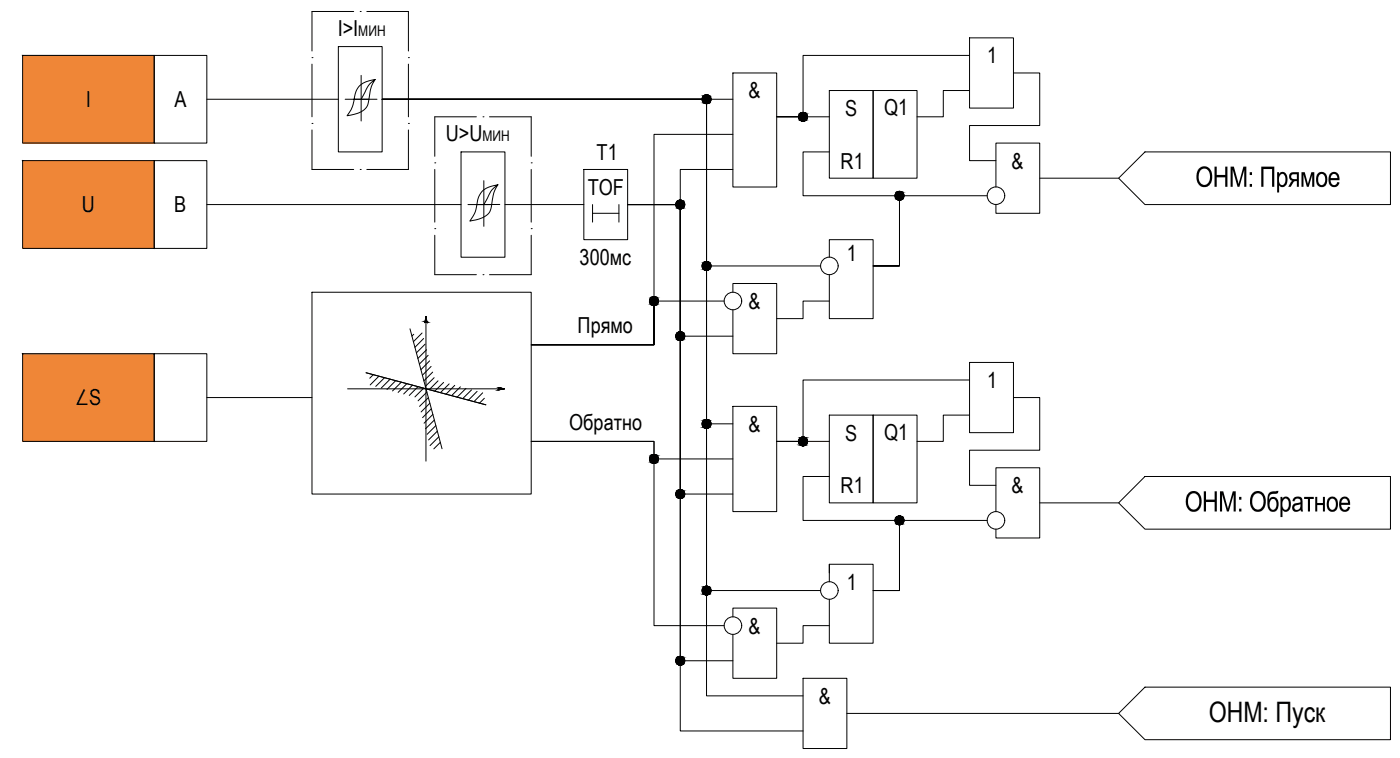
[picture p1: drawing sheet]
<svg xmlns="http://www.w3.org/2000/svg" width="564mm" height="305mm" viewBox="0 0 564 305" stroke-linecap="round" stroke-linejoin="round" font-family="sans-serif">
<defs><g id="words">
<g font-size="11.4">
<text x="481.7" y="75.2">ОНМ: Прямое</text>
<text x="477.4" y="206">ОНМ: Обратное</text>
<text x="487.1" y="290.8">ОНМ: Пуск</text>
</g>
<text font-size="9.9" x="30.2" y="163.3">∠S</text>
<g font-size="8.9">
<text x="136.1" y="14.5">I&gt;I</text>
<text x="397.8" y="25.5">1</text>
<text x="301.7" y="39.6">&amp;</text>
<text x="34.6" y="43.1">I</text>
<text x="70.3" y="43.1">А</text>
<text x="340.7" y="46.7">S</text>
<text x="356.4" y="46.5">Q1</text>
<text x="179.7" y="56.9">U&gt;U</text>
<text x="240.5" y="64.4">T1</text>
<text x="338.8" y="67.9">R1</text>
<text x="407.7" y="67.9">&amp;</text>
<text x="236.9" y="78.5">TOF</text>
<text x="33" y="85.5">U</text>
<text x="70.2" y="85.6">В</text>
<text x="233.6" y="106.7">300мс</text>
<text x="341.3" y="105">1</text>
<text x="301.7" y="124.4">&amp;</text>
<text x="232.8" y="134.2">Прямо</text>
<text x="397.8" y="156.3">1</text>
<text x="229.4" y="173.1">Обратно</text>
<text x="301.7" y="173.9">&amp;</text>
<text x="340.7" y="177.4">S</text>
<text x="356.4" y="177.3">Q1</text>
<text x="338.8" y="198.6">R1</text>
<text x="407.7" y="198.6">&amp;</text>
<text x="341.3" y="237.5">1</text>
<text x="301.7" y="255.2">&amp;</text>
<text x="329.9" y="283.4">&amp;</text>
</g>
<g font-size="5.9">
<text x="144.4" y="14.5">МИН</text>
<text x="194.4" y="56.9">МИН</text>
</g>
</g></defs>
<!-- layer: 0 -->
<g fill="#ef8637" stroke="#ef8637" stroke-width=".4">
<path d="M9.1 22.3l53 35.3v-35.3zM9.1 22.3l53 35.3h-53z"/>
<path d="M9.1 64.7l53 35.3v-35.3zM9.1 64.7l53 35.3h-53z"/>
<path d="M9.1 142.5l53 35.3v-35.3zM9.1 142.5l53 35.3h-53z"/>
</g>
<g fill="none" stroke="#000" stroke-width=".4">
<path d="M136.4 18.8h17.6v42.4h-17.6zM390.7 15.3h17.7v28.2h-17.7zM9.1 22.3h53v35.3h-53zM62.1 22.3h21.3v35.3h-21.3zM83.4 40h53M142.7 40h9.2M145.5 30.4v18.3M151.2 32l-1.6 2.9-1 5.4a6.4 6.4 0 0 1-5.8 5.7l-2.9 .6a15.2 15.2 0 0 0 3.2-8.7 7.6 7.6 0 0 1 7.2-5.7l.9-.2a11.4 11.4 0 0 0-4.8 6.4l-.9 1.6h-6.4M154 40h130.7v240.3h38.9M154 40h130.7v197.8h46M154 40h141.4M295.4 29.4h17.6v45.9h-17.6z"/>
<path d="M334.2 36.5h17.7v35.3h-17.7zM351.9 36.5h17.7v35.3h-17.7zM390.7 22.3h-67.1v24.7h-10.6h21.2M390.7 36.5h-10.5v10.5h-10.6M408.4 29.4h10.6v21.2h-28.3v14.1h10.7M295.4 54.1h-31.8v84.8h-49.5h49.5v-17.6h28.2M9.1 64.7h53v35.3h-53zM62.1 64.7h21.3v35.3h-21.3zM185.8 61.2h17.7v42.4h-17.7zM195 72.8v18.4M200.7 74.4l-1.7 3.4-.9 4.8a6.5 6.5 0 0 1-5.8 5.8l-2.9 .6a14.8 14.8 0 0 0 3.2-8.7 7.6 7.6 0 0 1 7.2-5.7l.9-.2a11.7 11.7 0 0 0-4.8 6.4l-.9 1.6h-6.4M235.3 68.3h17.6v28.2h-17.6z"/>
<path d="M295.4 68.3h-21.2v14.1h-21.3h21.3v53h21.2M334.2 61.2h-10.6v17.6h38.9v28.3h-10.6h10.6v-28.3h35.3M401.4 75.3v-17.7h17.6v28.3h-17.6v-3.5M419 71.8h31.8M450.8 71.8l10.6-10.6h99v21.2h-99zM83.4 82.4h102.4M192.2 82.4h6M201.4 82.3l-6.4 .1M203.5 82.4h31.8M238.8 82.4v7.1M238.8 85.9h10.6M249.4 82.4v7.1"/>
<path d="M252.9 82.4h21.3v212h49.4M125.7 117.7h88.4v81.3h-88.4zM295.4 117.7v-3.5h17.6v28.3h-17.6v-17.7M330.7 107.1h-46v-67.1h-130.7h130.7v130.7h10.7M334.2 103.6v-7.1h17.7v31.8h-17.7v-17.7M165.2 132.4l12.9 48.3M166.8 134.6l-.8 .8M170.1 134.1l-3.5 3.5M170.7 136.3l-3.5 3.6M171.3 138.6l-3.5 3.5M171.7 127.4v58.3M172.1 129.9l-.4-.3-.5 .3 .5-2.5 .4 2.5"/>
<path d="M334.2 121.3h-10.6v7h-10.6M9.1 142.5h53v35.3h-53zM62.1 142.5h21.3v35.3h-21.3zM140.1 156.6h63.1M147.5 150.1l48.3 12.9M150.5 150.9l-1.5 1.4M152.7 151.5l-3.5 3.5M155 152.1l-3.6 3.5M157.2 152.7l-3.5 3.6M159.5 153.3l-3.5 3.6M161.7 153.9l-3.5 3.5M164 154.5l-3.6 3.5"/>
<path d="M166.2 155.1l-3.5 3.6M168.5 155.7l-3.6 3.6M170.7 156.3l-3.5 3.6M171.9 140.9l-3.5 3.5M172 157.9l-3.5 3.5M172.6 143.1l-3.6 3.6M173.1 145.3l-3.5 3.6M173.7 147.6l-3.5 3.5M174.4 149.9l-3.6 3.5M175 152.1l-3.6 3.5M176.5 153.4l-3.5 3.5M178.8 154l-3.6 3.5"/>
<path d="M181 154.6l-3.5 3.5M183.3 155.2l-3.6 3.6M185.5 155.8l-3.5 3.6M187.8 156.4l-3.6 3.5M190 157l-3.5 3.5M192.3 157.6l-3.5 3.6M194.5 158.2l-3.5 3.6M200.8 157l.3-.4-.3-.4 2.4 .4-2.4 .4M390.7 146h17.7v28.3h-17.7zM390.7 153h-67.1v24.8h-10.6h21.2M83.4 160.1h42.3M172.6 160.2l-3.5 3.5"/>
<path d="M173.2 162.4l-3.5 3.5M173.8 164.6l-3.5 3.6M174.5 166.9l-3.6 3.5M175 169.2l-3.5 3.5M175.6 171.4l-3.5 3.5M176.2 173.7l-3.5 3.5M176.9 175.9l-3.6 3.6M177.5 178.1l-2.7 2.7M195.2 160.4l-1.9 2M295.4 163.7h17.6v42.3h-17.6zM334.2 167.2h17.7v35.3h-17.7zM351.9 167.2h17.7v35.3h-17.7z"/>
<path d="M390.7 167.2h-10.5v10.6h-10.6M408.4 160.1h10.6v21.2h-28.3v14.2h10.7M295.4 184.8h-31.8v-7h-49.5h49.5v74.2h28.2M295.4 199h-21.2v-116.6h-21.3h21.3v183.7h21.2M334.2 191.9h-10.6v17.7h38.9v28.2h-10.6h10.6v-28.2h35.3M461.4 191.9h99v21.2h-99l-10.6-10.6zM401.4 206v-17.6h17.6v28.3h-17.6v-3.6M419 202.5h31.8M334.2 230.8v-3.5h17.7v31.7h-17.7v-17.6M334.2 227.3v7M295.4 248.5v-3.6h17.6v28.3h-17.6v-17.7M334.2 252h-10.6v7h-10.6"/>
<path d="M323.6 273.2h17.7v28.3h-17.7zM341.3 287.3h109.5M450.8 287.3l10.6-10.6h99v21.2h-99z"/>
<circle cx="284.8" cy="40" r="1.76"/>
<circle cx="323.7" cy="47" r="1.76"/>
<circle cx="362.5" cy="78.8" r="1.76"/>
<circle cx="401.4" cy="78.8" r="3.5"/>
<circle cx="274.2" cy="82.4" r="1.76"/>
<circle cx="284.8" cy="107.1" r="1.76"/>
<circle cx="334.2" cy="107.1" r="3.5"/>
<circle cx="263.6" cy="121.2" r="1.76"/>
<circle cx="274.2" cy="135.4" r="1.76"/>
<circle cx="295.4" cy="121.2" r="3.5"/>
<circle cx="284.8" cy="170.7" r="1.76"/>
<circle cx="323.7" cy="177.7" r="1.76"/>
<circle cx="263.6" cy="184.8" r="1.76"/>
<circle cx="274.2" cy="199" r="1.76"/>
<circle cx="362.5" cy="209.6" r="1.76"/>
<circle cx="401.4" cy="209.6" r="3.5"/>
<circle cx="284.8" cy="237.8" r="1.76"/>
<circle cx="334.2" cy="237.8" r="3.5"/>
<circle cx="295.4" cy="252" r="3.5"/>
<circle cx="274.2" cy="266.1" r="1.76"/>
</g>
<g fill="none" stroke="#000" stroke-width=".4">
<path d="M142.5 4.6h-16.8v15.9M145.2 4.6h.1M147.8 4.6h16.8v15.9M125.7 23.2h.1M125.7 25.8v21.2M164.6 23.2h.1M164.6 25.8v21.2M125.7 49.7h.1M125.7 52.3v16h16.8M164.6 49.7h.1M164.6 52.3v16h-16.8M192 47h-16.8v16"/>
<path d="M194.6 47h.1M197.3 47h16.8v16M145.2 68.3h.1M175.2 65.6h.1M175.2 68.3v21.2M214.1 65.6h.1M214.1 68.3v21.2M175.2 92.1h.1M175.2 94.8v15.8h16.8M214.1 92.1h.1M214.1 94.8v15.8h-16.8M194.6 110.6h.1"/>
</g>
<!-- layer: 0 -->
<g fill="#000" stroke="#000" stroke-width=".4">
<path d="M284.5 38.2h.4zM284.4 41.7h.8zM323.2 48.8h.8zM323.4 45.3h.4zM362.2 77.1h.5zM273.8 84.1h.8zM273.9 80.6h.5zM362.1 80.6h.8zM263.3 119.5h.4zM284.4 108.8h.8zM284.5 105.4h.4zM171.3 129.6h.2z"/>
<path d="M263.1 122.9h.8zM273.8 137.1h.8zM273.9 133.6h.5zM200.8 156.2h.2zM200.8 157h.2zM201 156.9h.3zM284.4 172.4h.8zM284.5 169h.4zM323.2 179.5h.8zM323.4 176h.4zM263.1 186.6h.8zM263.3 183.1h.4z"/>
<path d="M273.9 197.2h.5zM273.8 200.7h.8zM362.1 211.3h.8zM362.2 207.8h.5zM284.4 239.6h.8zM284.5 236.1h.4zM273.8 267.9h.8zM273.9 264.4h.5z"/>
<path d="M284.5 38.2l.7 .1zM284.4 38.3h.8z"/>
<path d="M284.4 38.3h.9zM284.2 38.3h1.1z"/>
<path d="M284.2 38.3l1.3 .1zM284 38.4h1.5z"/>
<path d="M284 38.4h1.6zM283.8 38.4h1.8z"/>
<path d="M283.8 38.4l2 .1zM283.7 38.5h2.1z"/>
<path d="M283.7 38.5l2.2 .2zM283.6 38.7h2.3z"/>
<path d="M283.6 38.7h2.4zM283.5 38.7h2.5z"/>
<path d="M283.5 38.7l2.6 .2zM283.5 38.7l2.6 .2z"/>
<path d="M283.4 38.9l2.8 .1zM283.4 38.9l2.8 .1h-2.9z"/>
<path d="M283.3 39l3 .2zM283.3 39l3 .2z"/>
<path d="M283.2 39.2l3.2 .1zM283.2 39.2l3.2 .1z"/>
<path d="M283.1 39.3l3.3 .2zM283.1 39.3l3.3 .2z"/>
<path d="M283 39.5l3.5 .1zM283 39.5l3.5 .1z"/>
<path d="M283 39.6l3.5 .2zM283 39.6l3.5 .2z"/>
<path d="M283 39.8l3.5 .2zM283 39.8l3.5 .2z"/>
<path d="M283 40l3.5 .1zM283 40l3.5 .1z"/>
<path d="M284.4 41.7h.5zM284.5 41.7h.4z"/>
<path d="M284.2 41.7h1.1zM284.2 41.7h1z"/>
<path d="M284 41.6h1.5zM284 41.6l1.3 .1z"/>
<path d="M283.8 41.5h1.8zM283.8 41.5l1.7 .1z"/>
<path d="M283.7 41.4h2.1zM283.7 41.4l1.9 .1z"/>
<path d="M283.6 41.3h2.3zM283.6 41.3l2.2 .1z"/>
<path d="M283.5 41.2h2.5zM283.5 41.2l2.4 .1z"/>
<path d="M283.4 41.1h2.7zM283.4 41.1l2.6 .1z"/>
<path d="M283.3 40.9h2.9zM283.3 40.9l2.8 .2z"/>
<path d="M283.2 40.8h3.1zM283.2 40.8l3 .1z"/>
<path d="M283.1 40.7h3.3zM283.1 40.7l3.2 .1z"/>
<path d="M283 40.5h3.4zM283 40.5l3.4 .2z"/>
<path d="M283 40.3h3.5zM283 40.3l3.4 .2z"/>
<path d="M283 40.1h3.5zM283 40.1l3.5 .2z"/>
<path d="M323.2 48.8h.6zM323.4 48.8h.4z"/>
<path d="M323.4 45.3h.6zM323.2 45.3h.8z"/>
<path d="M323.2 45.3l1 .1zM323 45.4h1.2z"/>
<path d="M323 45.4h1.4zM322.9 45.4h1.5z"/>
<path d="M323 48.7h1.2zM323 48.7l1 .1z"/>
<path d="M322.9 45.4l1.6 .1zM322.8 45.5h1.7z"/>
<path d="M322.9 48.7h1.5zM322.9 48.7h1.3z"/>
<path d="M322.8 45.5l1.9 .1zM322.6 45.6h2.1z"/>
<path d="M322.8 48.6h1.7zM322.8 48.6l1.6 .1z"/>
<path d="M322.6 45.6l2.2 .1zM322.5 45.7h2.3z"/>
<path d="M322.6 48.5h2.1zM322.6 48.5l1.9 .1z"/>
<path d="M322.5 45.7l2.4 .1zM322.5 45.7l2.4 .1z"/>
<path d="M322.5 48.4h2.3zM322.5 48.4l2.2 .1z"/>
<path d="M322.4 45.8l2.6 .1zM322.4 45.8l2.6 .1z"/>
<path d="M322.4 48.3h2.5zM322.4 48.3l2.4 .1z"/>
<path d="M322.2 45.9l2.9 .2zM322.2 45.9l2.9 .2z"/>
<path d="M322.2 48.1h2.8zM322.2 48.1l2.7 .2z"/>
<path d="M322.2 46.1l3 .1zM322.2 46.1l3 .1h-3.2z"/>
<path d="M322.2 48h2.9zM322.2 48l2.8 .1z"/>
<path d="M322 46.2l3.2 .2zM322 46.2l3.2 .2z"/>
<path d="M322 47.8h3.2zM322 47.8l3.1 .2z"/>
<path d="M322 46.4l3.3 .1zM322 46.4l3.3 .1z"/>
<path d="M322 47.7h3.2zM322 47.7l3.2 .1z"/>
<path d="M321.9 46.5l3.4 .2zM321.9 46.5l3.4 .2z"/>
<path d="M321.9 47.6h3.4zM321.9 47.6l3.3 .1z"/>
<path d="M321.9 46.7l3.5 .2zM321.9 46.7l3.5 .2z"/>
<path d="M321.9 47.4h3.4zM321.9 47.4l3.4 .2z"/>
<path d="M321.9 46.9l3.5 .1zM321.9 46.9l3.5 .1z"/>
<path d="M321.9 47l3.5 .2zM321.9 47l3.5 .2z"/>
<path d="M321.9 47.2h3.5zM321.9 47.2l3.4 .2z"/>
<path d="M362.2 77.1h.7zM362.1 77.1h.8z"/>
<path d="M362.1 77.1l1 .1zM361.9 77.2h1.2z"/>
<path d="M361.9 77.2h1.3zM361.8 77.2h1.4z"/>
<path d="M361.8 77.2l1.5 .1zM361.6 77.3h1.7z"/>
<path d="M361.6 77.3l1.9 .1zM361.5 77.4h2z"/>
<path d="M361.5 77.4l2.1 .1zM361.3 77.5h2.3z"/>
<path d="M361.3 77.5l2.5 .1zM361.3 77.5l2.5 .1z"/>
<path d="M361.2 77.6l2.7 .1zM361.2 77.6l2.7 .1z"/>
<path d="M361.1 77.7l2.9 .2zM361.1 77.7l2.9 .2z"/>
<path d="M361.1 79.9h2.8zM361.1 79.9l2.7 .2z"/>
<path d="M361 77.9l3.1 .1zM361 77.9l3.1 .1z"/>
<path d="M361 79.8h3zM361 79.8l2.9 .1z"/>
<path d="M360.9 78l3.2 .2zM360.9 78l3.2 .2z"/>
<path d="M360.9 79.6h3.2zM360.9 79.6l3.1 .2z"/>
<path d="M360.9 78.2l3.3 .2zM360.9 78.2l3.3 .2z"/>
<path d="M360.9 79.5h3.2zM360.9 79.5l3.2 .1z"/>
<path d="M360.8 78.4l3.4 .1zM360.8 78.4l3.4 .1z"/>
<path d="M360.8 79.3h3.4zM360.8 79.3l3.3 .2z"/>
<path d="M360.8 78.5l3.4 .2zM360.8 78.5l3.4 .2z"/>
<path d="M360.7 78.7l3.5 .1zM360.7 78.7l3.5 .1z"/>
<path d="M360.7 78.8l3.5 .2zM360.7 78.8l3.5 .2z"/>
<path d="M360.7 79l3.5 .2zM360.7 79l3.5 .2z"/>
<path d="M360.8 79.2h3.4zM360.8 79.2l3.4 .1z"/>
<path d="M273.8 84.1h.6zM273.9 84.1h.5z"/>
<path d="M273.9 80.6l.7 .1zM273.8 80.7h.8z"/>
<path d="M273.8 80.7h.9zM273.6 80.7h1.1z"/>
<path d="M273.6 80.7l1.3 .1zM273.4 80.8h1.5z"/>
<path d="M273.6 84h1.1zM273.6 84l1 .1z"/>
<path d="M273.4 80.8l1.6 .1zM273.3 80.9h1.7z"/>
<path d="M273.4 84h1.5zM273.4 84h1.3z"/>
<path d="M273.3 80.9l1.9 .1zM273.1 81h2.1z"/>
<path d="M273.3 83.9h1.7zM273.3 83.9l1.6 .1z"/>
<path d="M273.1 81h2.2zM273 81h2.3z"/>
<path d="M273.1 83.8h2.1zM273.1 83.8l1.9 .1z"/>
<path d="M273 81l2.4 .2zM273 81l2.4 .2z"/>
<path d="M273 83.7h2.3zM273 83.7l2.2 .1z"/>
<path d="M272.9 81.2l2.6 .1zM272.9 81.2l2.6 .1z"/>
<path d="M272.9 83.6h2.5zM272.9 83.6l2.4 .1z"/>
<path d="M272.8 81.3l2.8 .1zM272.8 81.3l2.8 .1z"/>
<path d="M272.8 83.5h2.7zM272.8 83.5l2.6 .1z"/>
<path d="M272.7 81.4l3 .2zM272.7 81.4l3 .2z"/>
<path d="M272.7 83.3h2.9zM272.7 83.3l2.8 .2z"/>
<path d="M272.6 81.6l3.2 .1zM272.6 81.6l3.2 .1z"/>
<path d="M272.6 83.2h3.1zM272.6 83.2l3 .1z"/>
<path d="M272.5 81.7l3.3 .2zM272.5 81.7l3.3 .2z"/>
<path d="M272.5 83h3.3zM272.5 83l3.2 .2z"/>
<path d="M272.5 81.9l3.4 .2zM272.5 81.9l3.4 .2z"/>
<path d="M272.5 82.9h3.3zM272.5 82.9l3.3 .1z"/>
<path d="M272.4 82.1l3.5 .1zM272.4 82.1l3.5 .1z"/>
<path d="M272.4 82.2l3.5 .2zM272.4 82.2l3.5 .2z"/>
<path d="M272.4 82.6l3.5 .1zM272.4 82.6l3.5 .1z"/>
<path d="M272.4 82.7h3.5zM272.4 82.7l3.4 .2z"/>
<path d="M272.4 82.4h3.5zM272.4 82.4l3.5 .2z"/>
<path d="M362.1 80.6h.6zM362.2 80.6h.5z"/>
<path d="M361.9 80.5h1.2zM361.9 80.5l1 .1z"/>
<path d="M361.8 80.4h1.4zM361.8 80.4l1.3 .1z"/>
<path d="M361.6 80.4h1.7zM361.6 80.4h1.6z"/>
<path d="M361.5 80.3h2zM361.5 80.3l1.8 .1z"/>
<path d="M361.3 80.2h2.3zM361.3 80.2l2.2 .1z"/>
<path d="M361.2 80.1h2.6zM361.2 80.1l2.4 .1z"/>
<path d="M263.3 119.5h.6zM263.1 119.5h.8z"/>
<path d="M263.1 119.5l1 .1zM263 119.6h1.1z"/>
<path d="M263 119.6h1.3zM262.8 119.6h1.5z"/>
<path d="M262.8 119.6l1.6 .1zM262.7 119.7h1.7z"/>
<path d="M262.7 119.7l1.9 .1zM262.6 119.8h2z"/>
<path d="M262.6 119.8l2.1 .1zM262.4 119.9h2.3z"/>
<path d="M262.4 119.9l2.4 .1zM262.4 119.9l2.4 .1z"/>
<path d="M284.4 108.8h.5zM284.5 108.8h.4z"/>
<path d="M284.5 105.4h.7zM284.4 105.4h.8z"/>
<path d="M284.4 105.4l.9 .1zM284.2 105.5h1.1z"/>
<path d="M284.2 105.5h1.3zM284 105.5h1.5z"/>
<path d="M284.2 108.8h1.1zM284.2 108.8h1z"/>
<path d="M284 105.5l1.6 .1zM283.8 105.6h1.8z"/>
<path d="M284 108.7h1.5zM284 108.7l1.3 .1z"/>
<path d="M283.8 105.6l2 .1zM283.7 105.7h2.1z"/>
<path d="M283.8 108.6h1.8zM283.8 108.6l1.7 .1z"/>
<path d="M283.7 105.7l2.2 .1zM283.6 105.8h2.3z"/>
<path d="M283.7 108.6h2.1zM283.7 108.6h1.9z"/>
<path d="M283.6 105.8l2.4 .1zM283.5 105.9h2.5z"/>
<path d="M283.6 108.5h2.3zM283.6 108.5l2.2 .1z"/>
<path d="M283.5 105.9l2.6 .1zM283.5 105.9l2.6 .1z"/>
<path d="M283.5 108.3h2.5zM283.5 108.3l2.4 .2z"/>
<path d="M283.4 106l2.8 .1zM283.4 106l2.8 .1z"/>
<path d="M283.4 108.2h2.7zM283.4 108.2l2.6 .1z"/>
<path d="M283.3 106.1l3 .2zM283.3 106.1l3 .2z"/>
<path d="M283.3 108.1h2.9zM283.3 108.1l2.8 .1z"/>
<path d="M283.2 106.3l3.2 .2zM283.2 106.3l3.2 .2z"/>
<path d="M283.2 107.9h3.1zM283.2 107.9l3 .2z"/>
<path d="M283.1 106.5l3.3 .1zM283.1 106.5l3.3 .1z"/>
<path d="M283.1 107.8h3.3zM283.1 107.8l3.2 .1z"/>
<path d="M283 106.6l3.5 .2zM283 106.6l3.5 .2z"/>
<path d="M283 107.6h3.4zM283 107.6l3.4 .2z"/>
<path d="M283 106.8l3.5 .1zM283 106.8l3.5 .1z"/>
<path d="M283 107.5h3.5zM283 107.5l3.4 .1z"/>
<path d="M283 106.9l3.5 .2zM283 106.9l3.5 .2z"/>
<path d="M283 107.1l3.5 .2zM283 107.1l3.5 .2z"/>
<path d="M283 107.3h3.5zM283 107.3l3.5 .2z"/>
<path d="M171.3 129.6h.2zM171.3 129.6h.3z"/>
<path d="M171.3 129.6h.4zM171.3 129.6h.3z"/>
<path d="M171.7 127.4v2.2h.3zM171.7 127.4v2.2h-.4z"/>
<path d="M171.7 129.6h.3zM171.7 129.6h.3z"/>
<path d="M171.7 129.6h.4zM171.7 129.6h.4z"/>
<path d="M171.8 129.6h.3zM171.8 129.6h.3z"/>
<path d="M263.1 122.9l.6 .1zM263.3 123h.4z"/>
<path d="M263 122.9h1.1zM263 122.9h.9z"/>
<path d="M262.8 122.9h1.5zM262.8 122.9h1.3z"/>
<path d="M262.7 122.8h1.7zM262.7 122.8l1.6 .1z"/>
<path d="M262.6 122.7h2zM262.6 122.7l1.8 .1z"/>
<path d="M262.4 122.6h2.3zM262.4 122.6l2.2 .1z"/>
<path d="M262.3 120l2.6 .2zM262.3 120l2.6 .2z"/>
<path d="M262.3 122.5h2.5zM262.3 122.5l2.4 .1z"/>
<path d="M262.2 120.2l2.8 .1zM262.2 120.2l2.8 .1z"/>
<path d="M262.2 122.4h2.7zM262.2 122.4l2.6 .1z"/>
<path d="M262.1 120.3l3 .1zM262.1 120.3l3 .1h-3.1z"/>
<path d="M262.1 122.2h2.9zM262.1 122.2l2.8 .2z"/>
<path d="M262 120.4l3.2 .2zM262 120.4l3.2 .2z"/>
<path d="M262 122.1h3.1zM262 122.1l3 .1z"/>
<path d="M261.9 120.6l3.3 .1zM261.9 120.6l3.3 .1z"/>
<path d="M261.9 121.9h3.3zM261.9 121.9l3.2 .2z"/>
<path d="M261.8 120.7l3.5 .2zM261.8 120.7l3.5 .2z"/>
<path d="M261.8 121.8h3.4zM261.8 121.8l3.4 .1z"/>
<path d="M261.8 120.9l3.5 .2zM261.8 120.9l3.5 .2z"/>
<path d="M261.8 121.6h3.5zM261.8 121.6l3.4 .2z"/>
<path d="M261.8 121.1l3.5 .2zM261.8 121.1l3.5 .2z"/>
<path d="M261.8 121.3l3.5 .1zM261.8 121.3l3.5 .1z"/>
<path d="M261.8 121.4h3.5zM261.8 121.4l3.5 .2z"/>
<path d="M273.8 137.1h.6zM273.9 137.1h.5z"/>
<path d="M273.9 133.6l.7 .1zM273.8 133.7h.8z"/>
<path d="M273.8 133.7h.9zM273.6 133.7h1.1z"/>
<path d="M273.6 133.7l1.3 .1zM273.4 133.8h1.5z"/>
<path d="M273.6 137h1.1zM273.6 137l1 .1z"/>
<path d="M273.4 133.8l1.6 .1zM273.3 133.9h1.7z"/>
<path d="M273.4 137h1.5zM273.4 137h1.3z"/>
<path d="M273.3 133.9l1.9 .1zM273.1 134h2.1z"/>
<path d="M273.3 136.9h1.7zM273.3 136.9l1.6 .1z"/>
<path d="M273.1 134h2.2zM273 134h2.3z"/>
<path d="M273.1 136.8h2.1zM273.1 136.8l1.9 .1z"/>
<path d="M273 134l2.4 .2zM273 134l2.4 .2z"/>
<path d="M273 136.7h2.3zM273 136.7l2.2 .1z"/>
<path d="M272.9 134.2l2.6 .1zM272.9 134.2l2.6 .1z"/>
<path d="M272.9 136.6h2.5zM272.9 136.6l2.4 .1z"/>
<path d="M272.8 134.3l2.8 .1zM272.8 134.3l2.8 .1z"/>
<path d="M272.8 136.5h2.7zM272.8 136.5l2.6 .1z"/>
<path d="M272.7 134.4l3 .2zM272.7 134.4l3 .2z"/>
<path d="M272.7 136.3h2.9zM272.7 136.3l2.8 .2z"/>
<path d="M272.6 134.6l3.2 .1zM272.6 134.6l3.2 .1z"/>
<path d="M272.6 136.2h3.1zM272.6 136.2l3 .1z"/>
<path d="M272.5 134.7l3.3 .2zM272.5 134.7l3.3 .2z"/>
<path d="M272.5 136h3.3zM272.5 136l3.2 .2z"/>
<path d="M272.5 134.9l3.4 .2zM272.5 134.9l3.4 .2z"/>
<path d="M272.5 135.9h3.3zM272.5 135.9l3.3 .1z"/>
<path d="M272.4 135.1l3.5 .1zM272.4 135.1l3.5 .1z"/>
<path d="M272.4 135.2l3.5 .2zM272.4 135.2l3.5 .2z"/>
<path d="M272.4 135.6l3.5 .1zM272.4 135.6l3.5 .1z"/>
<path d="M272.4 135.7h3.5zM272.4 135.7l3.4 .2z"/>
<path d="M272.4 135.4h3.5zM272.4 135.4l3.5 .2z"/>
<path d="M200.9 156.2l.4 .1zM200.9 156.2l.4 .1z"/>
<path d="M200.9 156.3h.7zM200.9 156.3h.7z"/>
<path d="M201 156.3h1zM201 156.3h1z"/>
<path d="M201 156.9h.6zM201 156.9h.3z"/>
<path d="M201 156.8h.9zM201 156.8l.6 .1z"/>
<path d="M201 156.3l1.4 .1zM201 156.3l1.4 .1z"/>
<path d="M201.1 156.7h1.3zM201.1 156.7l.8 .1z"/>
<path d="M201.1 156.4l1.7 .1zM201.1 156.4l1.7 .1z"/>
<path d="M201.1 156.7h1.7zM201.1 156.7h1.3z"/>
<path d="M201.1 156.5l2.1 .1zM201.1 156.5l2.1 .1z"/>
<path d="M201.1 156.6h2.1zM201.1 156.6l1.7 .1z"/>
<path d="M201.1 156.6h2.1zM201.1 156.6h2.1z"/>
<path d="M284.4 172.4l.5 .1zM284.5 172.5h.4z"/>
<path d="M284.5 169h.7zM284.4 169h.8z"/>
<path d="M284.4 169h.9zM284.2 169h1.1z"/>
<path d="M284.2 169l1.3 .1zM284 169.1h1.5z"/>
<path d="M284.2 172.4h1.1zM284.2 172.4h1z"/>
<path d="M284 169.1l1.6 .1zM283.8 169.2h1.8z"/>
<path d="M284 172.3h1.5zM284 172.3l1.3 .1z"/>
<path d="M283.8 169.2l2 .1zM283.7 169.3h2.1z"/>
<path d="M283.8 172.3h1.8zM283.8 172.3h1.7z"/>
<path d="M283.7 169.3l2.2 .1zM283.6 169.4h2.3z"/>
<path d="M283.7 172.1h2.1zM283.7 172.1l1.9 .2z"/>
<path d="M283.6 169.4l2.4 .1zM283.6 169.4l2.4 .1z"/>
<path d="M283.6 172.1h2.3zM283.6 172.1h2.2z"/>
<path d="M283.5 169.5l2.6 .1zM283.5 169.5l2.6 .1z"/>
<path d="M283.5 171.9h2.5zM283.5 171.9l2.4 .2z"/>
<path d="M283.4 169.6l2.8 .2zM283.4 169.6l2.8 .2z"/>
<path d="M283.4 171.8h2.7zM283.4 171.8l2.6 .1z"/>
<path d="M283.3 169.8l3 .1zM283.3 169.8l3 .1z"/>
<path d="M283.3 171.7h2.9zM283.3 171.7l2.8 .1z"/>
<path d="M283.2 169.9l3.2 .2zM283.2 169.9l3.2 .2z"/>
<path d="M283.2 171.5h3.1zM283.2 171.5l3 .2z"/>
<path d="M283.1 170.1l3.3 .1zM283.1 170.1l3.3 .1z"/>
<path d="M283.1 171.4h3.3zM283.1 171.4l3.2 .1z"/>
<path d="M283 170.2l3.5 .2zM283 170.2l3.5 .2z"/>
<path d="M283 171.2h3.4zM283 171.2l3.4 .2z"/>
<path d="M283 170.4l3.5 .2zM283 170.4l3.5 .2z"/>
<path d="M283 171h3.5zM283 171l3.4 .2z"/>
<path d="M283 170.6l3.5 .1zM283 170.6l3.5 .1z"/>
<path d="M283 170.7l3.5 .2zM283 170.7l3.5 .2z"/>
<path d="M283 170.9h3.5zM283 170.9l3.5 .1z"/>
<path d="M323.2 179.5h.6zM323.4 179.5h.4z"/>
<path d="M323.4 176l.6 .1zM323.2 176.1h.8z"/>
<path d="M323.2 176.1h1zM323 176.1h1.2z"/>
<path d="M323 176.1l1.4 .1zM322.9 176.2h1.5z"/>
<path d="M323 179.5h1.2zM323 179.5h1z"/>
<path d="M322.9 176.2h1.6zM322.8 176.2h1.7z"/>
<path d="M322.9 179.4h1.5zM322.9 179.4l1.3 .1z"/>
<path d="M322.8 176.2l1.9 .1zM322.6 176.3h2.1z"/>
<path d="M322.8 179.3h1.7zM322.8 179.3l1.6 .1z"/>
<path d="M322.6 176.3l2.2 .2zM322.5 176.5h2.3z"/>
<path d="M322.6 179.2h2.1zM322.6 179.2l1.9 .1z"/>
<path d="M322.5 176.5l2.4 .1zM322.5 176.5l2.4 .1z"/>
<path d="M322.5 179.1h2.3zM322.5 179.1l2.2 .1z"/>
<path d="M322.4 176.6l2.6 .1zM322.4 176.6l2.6 .1z"/>
<path d="M322.4 179h2.5zM322.4 179l2.4 .1z"/>
<path d="M322.2 176.7l2.9 .1zM322.2 176.7l2.9 .1z"/>
<path d="M322.2 178.9h2.8zM322.2 178.9l2.7 .1z"/>
<path d="M322.2 176.8l3 .2zM322.2 176.8l3 .2z"/>
<path d="M322.2 178.7h2.9zM322.2 178.7l2.8 .2z"/>
<path d="M322 177l3.2 .1zM322 177l3.2 .1z"/>
<path d="M322 178.6h3.2zM322 178.6l3.1 .1z"/>
<path d="M322 177.1l3.3 .2zM322 177.1l3.3 .2z"/>
<path d="M322 178.4h3.2zM322 178.4l3.2 .2z"/>
<path d="M321.9 177.3l3.4 .2zM321.9 177.3l3.4 .2z"/>
<path d="M321.9 178.3h3.4zM321.9 178.3l3.3 .1z"/>
<path d="M321.9 177.5l3.5 .1zM321.9 177.5l3.5 .1z"/>
<path d="M321.9 178.1h3.4zM321.9 178.1l3.4 .2z"/>
<path d="M321.9 177.6l3.5 .2zM321.9 177.6l3.5 .2z"/>
<path d="M321.9 177.8l3.5 .1zM321.9 177.8l3.5 .1z"/>
<path d="M321.9 177.9h3.5zM321.9 177.9l3.4 .2z"/>
<path d="M263.1 186.6h.6zM263.3 186.6h.4z"/>
<path d="M263.3 183.1h.6zM263.1 183.1h.8z"/>
<path d="M263.1 183.1l1 .1zM263 183.2h1.1z"/>
<path d="M263 183.2h1.3zM262.8 183.2h1.5z"/>
<path d="M263 186.5h1.1zM263 186.5l.9 .1z"/>
<path d="M262.8 183.2l1.6 .1zM262.7 183.3h1.7z"/>
<path d="M262.8 186.4h1.5zM262.8 186.4l1.3 .1z"/>
<path d="M262.7 183.3l1.9 .1zM262.6 183.4h2z"/>
<path d="M262.7 186.4h1.7zM262.7 186.4h1.6z"/>
<path d="M262.6 183.4l2.1 .1zM262.4 183.5h2.3z"/>
<path d="M262.6 186.3h2zM262.6 186.3l1.8 .1z"/>
<path d="M262.4 183.5l2.4 .2zM262.4 183.5l2.4 .2z"/>
<path d="M262.4 186.2h2.3zM262.4 186.2l2.2 .1z"/>
<path d="M262.3 183.7l2.6 .1zM262.3 183.7l2.6 .1z"/>
<path d="M262.3 186.1h2.5zM262.3 186.1l2.4 .1z"/>
<path d="M262.2 183.8l2.8 .1zM262.2 183.8l2.8 .1z"/>
<path d="M262.2 185.9h2.7zM262.2 185.9l2.6 .2z"/>
<path d="M262.1 183.9l3 .1zM262.1 183.9l3 .1z"/>
<path d="M262.1 185.8h2.9zM262.1 185.8l2.8 .1z"/>
<path d="M262 184l3.2 .2zM262 184l3.2 .2z"/>
<path d="M262 185.6h3.1zM262 185.6l3 .2z"/>
<path d="M261.9 184.2l3.3 .2zM261.9 184.2l3.3 .2z"/>
<path d="M261.9 185.5h3.3zM261.9 185.5l3.2 .1z"/>
<path d="M261.8 184.4l3.5 .1zM261.8 184.4l3.5 .1z"/>
<path d="M261.8 185.3h3.4zM261.8 185.3l3.4 .2z"/>
<path d="M261.8 184.5l3.5 .2zM261.8 184.5l3.5 .2z"/>
<path d="M261.8 185.2h3.5zM261.8 185.2l3.4 .1z"/>
<path d="M261.8 184.7l3.5 .1zM261.8 184.7l3.5 .1z"/>
<path d="M261.8 184.8l3.5 .2zM261.8 184.8l3.5 .2z"/>
<path d="M261.8 185h3.5zM261.8 185l3.5 .2z"/>
<path d="M273.9 197.2l.7 .1zM273.8 197.3h.8z"/>
<path d="M273.8 197.3h.9zM273.6 197.3h1.1z"/>
<path d="M273.6 197.3l1.3 .1zM273.4 197.4h1.5z"/>
<path d="M273.4 197.4l1.6 .1zM273.3 197.5h1.7z"/>
<path d="M273.3 197.5h1.9zM273.1 197.5h2.1z"/>
<path d="M273.1 197.5l2.2 .2zM273.1 197.5l2.2 .2z"/>
<path d="M273 197.7h2.4zM272.9 197.7h2.5z"/>
<path d="M272.9 197.7l2.6 .2zM272.9 197.7l2.6 .2z"/>
<path d="M272.8 197.9l2.8 .1zM272.8 197.9l2.8 .1z"/>
<path d="M272.7 198l3 .2zM272.7 198l3 .2z"/>
<path d="M272.7 200h2.9zM272.7 200l2.8 .1z"/>
<path d="M272.6 198.2l3.2 .1zM272.6 198.2l3.2 .1z"/>
<path d="M272.6 199.8h3.1zM272.6 199.8l3 .2z"/>
<path d="M272.5 198.3l3.3 .2zM272.5 198.3l3.3 .2z"/>
<path d="M272.5 199.7h3.3zM272.5 199.7l3.2 .1z"/>
<path d="M272.5 198.5l3.4 .1zM272.5 198.5l3.4 .1z"/>
<path d="M272.5 199.5h3.3zM272.5 199.5l3.3 .2z"/>
<path d="M272.4 198.6l3.5 .2zM272.4 198.6l3.5 .2z"/>
<path d="M272.4 198.8l3.5 .2zM272.4 198.8l3.5 .2z"/>
<path d="M272.4 199.1l3.5 .2zM272.4 199.1l3.5 .2z"/>
<path d="M272.4 199.3h3.5zM272.4 199.3l3.4 .2z"/>
<path d="M272.4 199h3.5zM272.4 199l3.5 .1z"/>
<path d="M273.8 200.7l.6 .1zM273.9 200.8h.5z"/>
<path d="M273.6 200.7h1.1zM273.6 200.7h1z"/>
<path d="M273.4 200.6h1.5zM273.4 200.6l1.3 .1z"/>
<path d="M273.3 200.5h1.7zM273.3 200.5l1.6 .1z"/>
<path d="M273.1 200.4h2.1zM273.1 200.4l1.9 .1z"/>
<path d="M273 200.3h2.3zM273 200.3l2.2 .1z"/>
<path d="M272.9 200.2h2.5zM272.9 200.2l2.4 .1z"/>
<path d="M272.8 200.1h2.7zM272.8 200.1l2.6 .1z"/>
<path d="M362.1 211.3h.6zM362.2 211.3h.5z"/>
<path d="M362.2 207.8l.7 .1zM362.1 207.9h.8z"/>
<path d="M362.1 207.9h1zM361.9 207.9h1.2z"/>
<path d="M361.9 207.9l1.3 .1zM361.8 208h1.4z"/>
<path d="M361.9 211.3h1.2zM361.9 211.3h1z"/>
<path d="M361.8 208l1.5 .1zM361.6 208.1h1.7z"/>
<path d="M361.8 211.2h1.4zM361.8 211.2l1.3 .1z"/>
<path d="M361.6 208.1l1.9 .1zM361.5 208.2h2z"/>
<path d="M361.6 211.1h1.7zM361.6 211.1l1.6 .1z"/>
<path d="M361.5 208.2h2.1zM361.3 208.2h2.3z"/>
<path d="M361.5 211h2zM361.5 211l1.8 .1z"/>
<path d="M361.3 208.2l2.5 .2zM361.3 208.2l2.5 .2z"/>
<path d="M361.3 210.9h2.3zM361.3 210.9l2.2 .1z"/>
<path d="M361.2 208.4l2.7 .1zM361.2 208.4l2.7 .1z"/>
<path d="M361.2 210.8h2.6zM361.2 210.8l2.4 .1z"/>
<path d="M361.1 208.5l2.9 .1zM361.1 208.5l2.9 .1z"/>
<path d="M361.1 210.7h2.8zM361.1 210.7l2.7 .1z"/>
<path d="M361 208.6l3.1 .2zM361 208.6l3.1 .2z"/>
<path d="M361 210.5h3zM361 210.5l2.9 .2z"/>
<path d="M360.9 208.8l3.2 .1zM360.9 208.8l3.2 .1z"/>
<path d="M360.9 210.4h3.2zM360.9 210.4l3.1 .1z"/>
<path d="M360.9 208.9l3.3 .2zM360.9 208.9l3.3 .2z"/>
<path d="M360.9 210.2h3.2zM360.9 210.2l3.2 .2z"/>
<path d="M360.8 209.1l3.4 .2zM360.8 209.1l3.4 .2z"/>
<path d="M360.8 210.1h3.4zM360.8 210.1l3.3 .1z"/>
<path d="M360.8 209.3l3.4 .1zM360.8 209.3l3.4 .1z"/>
<path d="M360.7 209.4l3.5 .2zM360.7 209.4l3.5 .2z"/>
<path d="M360.7 209.6l3.5 .2zM360.7 209.6l3.5 .2z"/>
<path d="M360.7 209.8l3.5 .1zM360.7 209.8l3.5 .1z"/>
<path d="M360.8 209.9h3.4zM360.8 209.9l3.4 .2z"/>
<path d="M284.4 239.6h.5zM284.5 239.6h.4z"/>
<path d="M284.5 236.1h.7zM284.4 236.1h.8z"/>
<path d="M284.4 236.1l.9 .1zM284.2 236.2h1.1z"/>
<path d="M284.2 236.2h1.3zM284 236.2h1.5z"/>
<path d="M284.2 239.5h1.1zM284.2 239.5l1 .1z"/>
<path d="M284 236.2l1.6 .1zM283.8 236.3h1.8z"/>
<path d="M284 239.4h1.5zM284 239.4l1.3 .1z"/>
<path d="M283.8 236.3l2 .1zM283.7 236.4h2.1z"/>
<path d="M283.8 239.4h1.8zM283.8 239.4h1.7z"/>
<path d="M283.7 236.4l2.2 .1zM283.7 236.4l2.2 .1z"/>
<path d="M283.7 239.3h2.1zM283.7 239.3l1.9 .1z"/>
<path d="M283.6 236.5l2.4 .2zM283.6 236.5l2.4 .2z"/>
<path d="M283.6 239.2h2.3zM283.6 239.2l2.2 .1z"/>
<path d="M283.5 236.7l2.6 .1zM283.5 236.7l2.6 .1z"/>
<path d="M283.5 239.1h2.5zM283.5 239.1l2.4 .1z"/>
<path d="M283.4 236.8l2.8 .1zM283.4 236.8l2.8 .1z"/>
<path d="M283.4 238.9h2.7zM283.4 238.9l2.6 .2z"/>
<path d="M283.3 236.9l3 .1zM283.3 236.9l3 .1z"/>
<path d="M283.3 238.8h2.9zM283.3 238.8l2.8 .1z"/>
<path d="M283.2 237l3.2 .2zM283.2 237l3.2 .2z"/>
<path d="M283.2 238.7h3.1zM283.2 238.7l3 .1z"/>
<path d="M283.1 237.2l3.3 .2zM283.1 237.2l3.3 .2z"/>
<path d="M283.1 238.5h3.3zM283.1 238.5l3.2 .2z"/>
<path d="M283 237.4l3.5 .1zM283 237.4l3.5 .1z"/>
<path d="M283 238.3h3.4zM283 238.3l3.4 .2z"/>
<path d="M283 237.5l3.5 .2zM283 237.5l3.5 .2z"/>
<path d="M283 238.2h3.5zM283 238.2l3.4 .1z"/>
<path d="M283 237.7l3.5 .1zM283 237.7l3.5 .1z"/>
<path d="M283 237.8l3.5 .2zM283 237.8l3.5 .2z"/>
<path d="M283 238h3.5zM283 238l3.5 .2z"/>
<path d="M273.8 267.9h.6zM273.9 267.9h.5z"/>
<path d="M273.9 264.4h.7zM273.8 264.4h.8z"/>
<path d="M273.8 264.4l.9 .1zM273.6 264.5h1.1z"/>
<path d="M273.6 264.5h1.3zM273.4 264.5h1.5z"/>
<path d="M273.6 267.8h1.1zM273.6 267.8l1 .1z"/>
<path d="M273.4 264.5l1.6 .1zM273.3 264.6h1.7z"/>
<path d="M273.4 267.7h1.5zM273.4 267.7l1.3 .1z"/>
<path d="M273.3 264.6l1.9 .1zM273.1 264.7h2.1z"/>
<path d="M273.3 267.6h1.7zM273.3 267.6l1.6 .1z"/>
<path d="M273.1 264.7l2.2 .1zM273.1 264.7l2.2 .1z"/>
<path d="M273.1 267.6h2.1zM273.1 267.6h1.9z"/>
<path d="M273 264.8l2.4 .1zM272.9 264.9h2.5z"/>
<path d="M273 267.5h2.3zM273 267.5l2.2 .1z"/>
<path d="M272.9 264.9l2.6 .1zM272.9 264.9l2.6 .1z"/>
<path d="M272.9 267.3h2.5zM272.9 267.3l2.4 .2z"/>
<path d="M272.8 265l2.8 .2zM272.8 265l2.8 .2z"/>
<path d="M272.8 267.2h2.7zM272.8 267.2l2.6 .1z"/>
<path d="M272.7 265.2l3 .1zM272.7 265.2l3 .1z"/>
<path d="M272.7 267.1h2.9zM272.7 267.1l2.8 .1z"/>
<path d="M272.6 265.3l3.2 .2zM272.6 265.3l3.2 .2z"/>
<path d="M272.6 266.9h3.1zM272.6 266.9l3 .2z"/>
<path d="M272.5 265.5l3.3 .1zM272.5 265.5l3.3 .1z"/>
<path d="M272.5 266.8h3.3zM272.5 266.8l3.2 .1z"/>
<path d="M272.5 265.6l3.4 .2zM272.5 265.6l3.4 .2z"/>
<path d="M272.5 266.6h3.3zM272.5 266.6l3.3 .2z"/>
<path d="M272.4 265.8l3.5 .1zM272.4 265.8l3.5 .1z"/>
<path d="M272.4 265.9l3.5 .2zM272.4 265.9l3.5 .2z"/>
<path d="M272.4 266.3l3.5 .2zM272.4 266.3l3.5 .2z"/>
<path d="M272.4 266.5h3.5zM272.4 266.5l3.4 .1z"/>
<path d="M272.4 266.1h3.5zM272.4 266.1l3.5 .2z"/>
</g>
<g fill="#000">
<path d="M536.3 69.7l1.1-.5 .9 .1 1 .8 .4 .8 .1 1.7h-3.6l.3 1.2 .8 .7 1.1-.2 .5-1 .9 .2-.5 1.1-.8 .6h-1.8l-1.1-1.4-.2-2.3zM536.9 70.3l-.6 1.4h2.7l-.3-1.1a1.23 1.23 0 0 0-1.8-.3z"/>
<path d="M540.3 200.8l.8-.6 1.1-.2 .9 .4 .7 .8 .3 2.1h-3.6l.4 1.4 .7 .6 1-.1 .7-1.1 .8 .1-.4 1-.7 .7-1.6 .2-1.3-.9-.4-2.3zM541.1 201.2l-.5 1.3h2.7l-.2-.9a1.18 1.18 0 0 0-2-.4z"/>
</g>
<use href="#words"/>
</svg>
